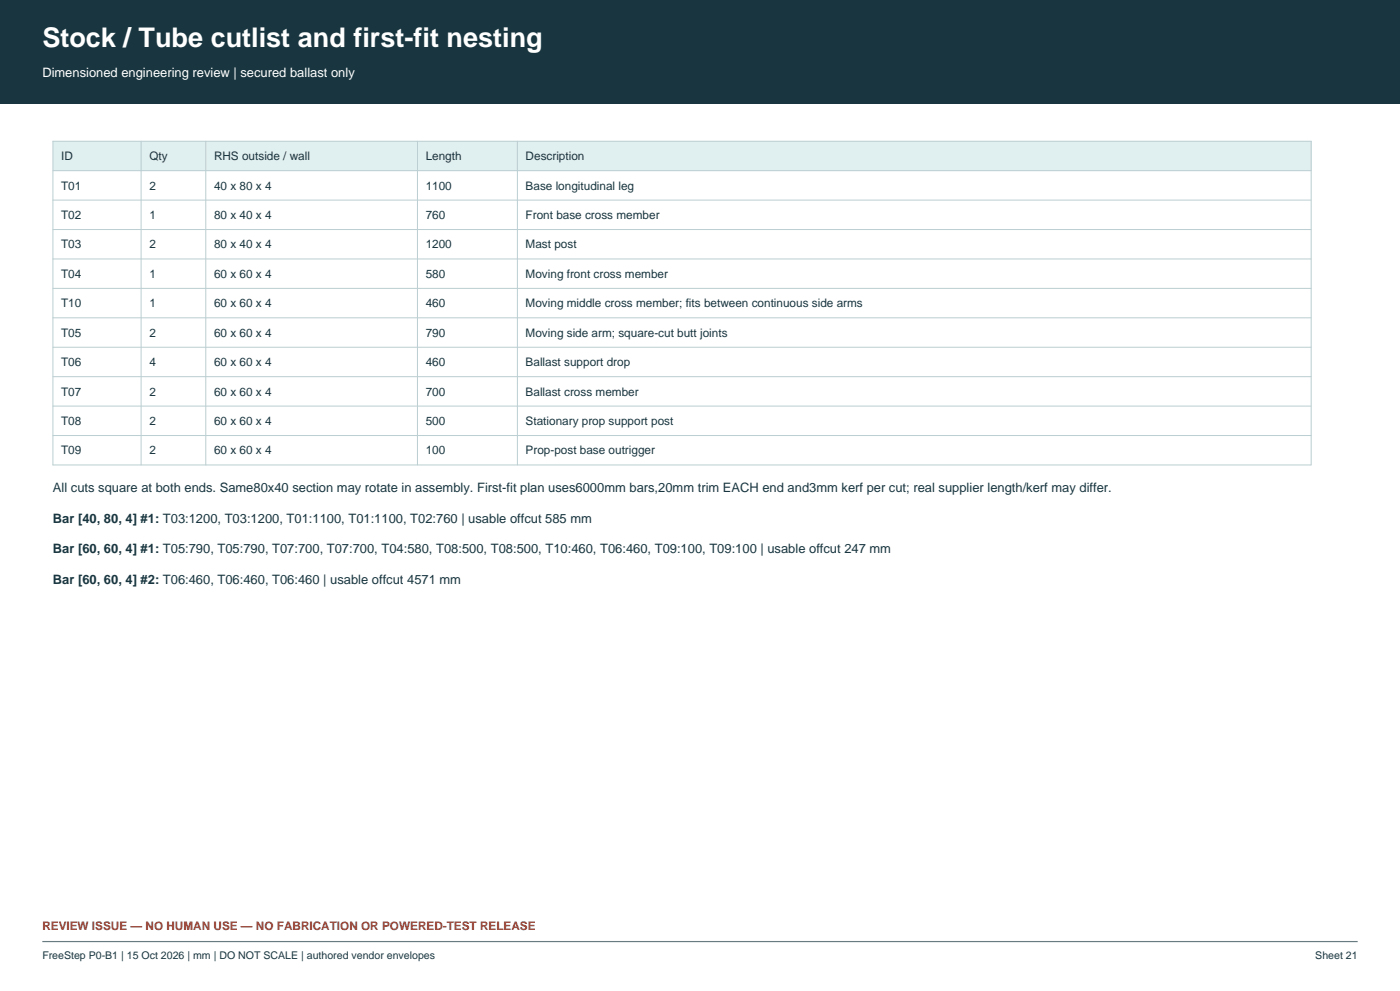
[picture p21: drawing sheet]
<svg xmlns="http://www.w3.org/2000/svg" width="420mm" height="297mm" viewBox="0 0 420 297" stroke-linecap="round" stroke-linejoin="round" font-family="sans-serif">
<defs><g id="words">
<text font-size="8.1" fill="#fff" x="12.7" y="14.1">Stock / Tube cutlist and first-fit nesting</text>
<text font-size="3.9" fill="#fff" x="12.7" y="22.9">Dimensioned engineering review | secured ballast only</text>
<g font-size="3.9" fill="#193640">
<text x="15.9" y="147.5">All cuts square at both ends. Same80x40 section may rotate in assembly. First-fit plan uses6000mm bars,20mm trim EACH end and3mm kerf per cut; real supplier length/kerf may differ.</text>
<text x="15.9" y="156.6">Bar [40, 80, 4] #1: T03:1200, T03:1200, T01:1100, T01:1100, T02:760 | usable offcut 585 mm</text>
<text x="15.9" y="165.8">Bar [60, 60, 4] #1: T05:790, T05:790, T07:700, T07:700, T04:580, T08:500, T08:500, T10:460, T06:460, T09:100, T09:100 | usable offcut 247 mm</text>
<text x="15.9" y="175">Bar [60, 60, 4] #2: T06:460, T06:460, T06:460 | usable offcut 4571 mm</text>
</g>
<g font-size="3.5" fill="#193640">
<text x="18.3" y="48">ID</text>
<text x="44.8" y="48">Qty</text>
<text x="64.2" y="48">RHS outside / wall</text>
<text x="127.7" y="48">Length</text>
<text x="157.7" y="48">Description</text>
<text x="18.3" y="56.8">T01</text>
<text x="44.8" y="56.8">2</text>
<text x="64.2" y="56.8">40 x 80 x 4</text>
<text x="127.7" y="56.8">1100</text>
<text x="157.7" y="56.8">Base longitudinal leg</text>
<text x="18.3" y="65.6">T02</text>
<text x="44.8" y="65.6">1</text>
<text x="64.2" y="65.6">80 x 40 x 4</text>
<text x="127.7" y="65.6">760</text>
<text x="157.7" y="65.6">Front base cross member</text>
<text x="18.3" y="74.4">T03</text>
<text x="44.8" y="74.4">2</text>
<text x="64.2" y="74.4">80 x 40 x 4</text>
<text x="127.7" y="74.4">1200</text>
<text x="157.7" y="74.4">Mast post</text>
<text x="18.3" y="83.3">T04</text>
<text x="44.8" y="83.3">1</text>
<text x="64.2" y="83.3">60 x 60 x 4</text>
<text x="127.7" y="83.3">580</text>
<text x="157.7" y="83.3">Moving front cross member</text>
<text x="18.3" y="92.1">T10</text>
<text x="44.8" y="92.1">1</text>
<text x="64.2" y="92.1">60 x 60 x 4</text>
<text x="127.7" y="92.1">460</text>
<text x="157.7" y="92.1">Moving middle cross member; fits between continuous side arms</text>
<text x="18.3" y="100.9">T05</text>
<text x="44.8" y="100.9">2</text>
<text x="64.2" y="100.9">60 x 60 x 4</text>
<text x="127.7" y="100.9">790</text>
<text x="157.7" y="100.9">Moving side arm; square-cut butt joints</text>
<text x="18.3" y="109.7">T06</text>
<text x="44.8" y="109.7">4</text>
<text x="64.2" y="109.7">60 x 60 x 4</text>
<text x="127.7" y="109.7">460</text>
<text x="157.7" y="109.7">Ballast support drop</text>
<text x="18.3" y="118.5">T07</text>
<text x="44.8" y="118.5">2</text>
<text x="64.2" y="118.5">60 x 60 x 4</text>
<text x="127.7" y="118.5">700</text>
<text x="157.7" y="118.5">Ballast cross member</text>
<text x="18.3" y="127.4">T08</text>
<text x="44.8" y="127.4">2</text>
<text x="64.2" y="127.4">60 x 60 x 4</text>
<text x="127.7" y="127.4">500</text>
<text x="157.7" y="127.4">Stationary prop support post</text>
<text x="18.3" y="136.2">T09</text>
<text x="44.8" y="136.2">2</text>
<text x="64.2" y="136.2">60 x 60 x 4</text>
<text x="127.7" y="136.2">100</text>
<text x="157.7" y="136.2">Prop-post base outrigger</text>
</g>
<text font-size="3.5" fill="#a33825" x="12.7" y="278.7">REVIEW ISSUE — NO HUMAN USE — NO FABRICATION OR POWERED-TEST RELEASE</text>
<g font-size="3.2" fill="#193640">
<text x="12.7" y="287.5">FreeStep P0-B1 | 15 Oct 2026 | mm | DO NOT SCALE | authored vendor envelopes</text>
<text x="394.6" y="287.5">Sheet 21</text>
</g>
</g></defs>
<path d="M0 0h420v31h-420z" fill-rule="evenodd" fill="#193640"/>
<path d="M12.7 282.2h394.6" fill="none" stroke="#677b81" stroke-width=".35"/>
<path d="M15.9 42.3h377.4v8.9h-377.4z" fill-rule="evenodd" fill="#e0eff0"/>
<g fill="none" stroke="#bbced1" stroke-width=".3">
<path d="M15.9 42.3h377.4v97h-377.4zM15.9 51.2h377.4M15.9 60h377.4M42.3 42.3v97M61.7 42.3v97M125.2 42.3v97M155.2 42.3v97M15.9 68.8h377.4M15.9 77.6h377.4M15.9 86.4h377.4M15.9 95.2h377.4M15.9 104.1h377.4"/>
<path d="M15.9 112.9h377.4M15.9 121.7h377.4M15.9 130.5h377.4"/>
</g>
<use href="#words"/>
</svg>
